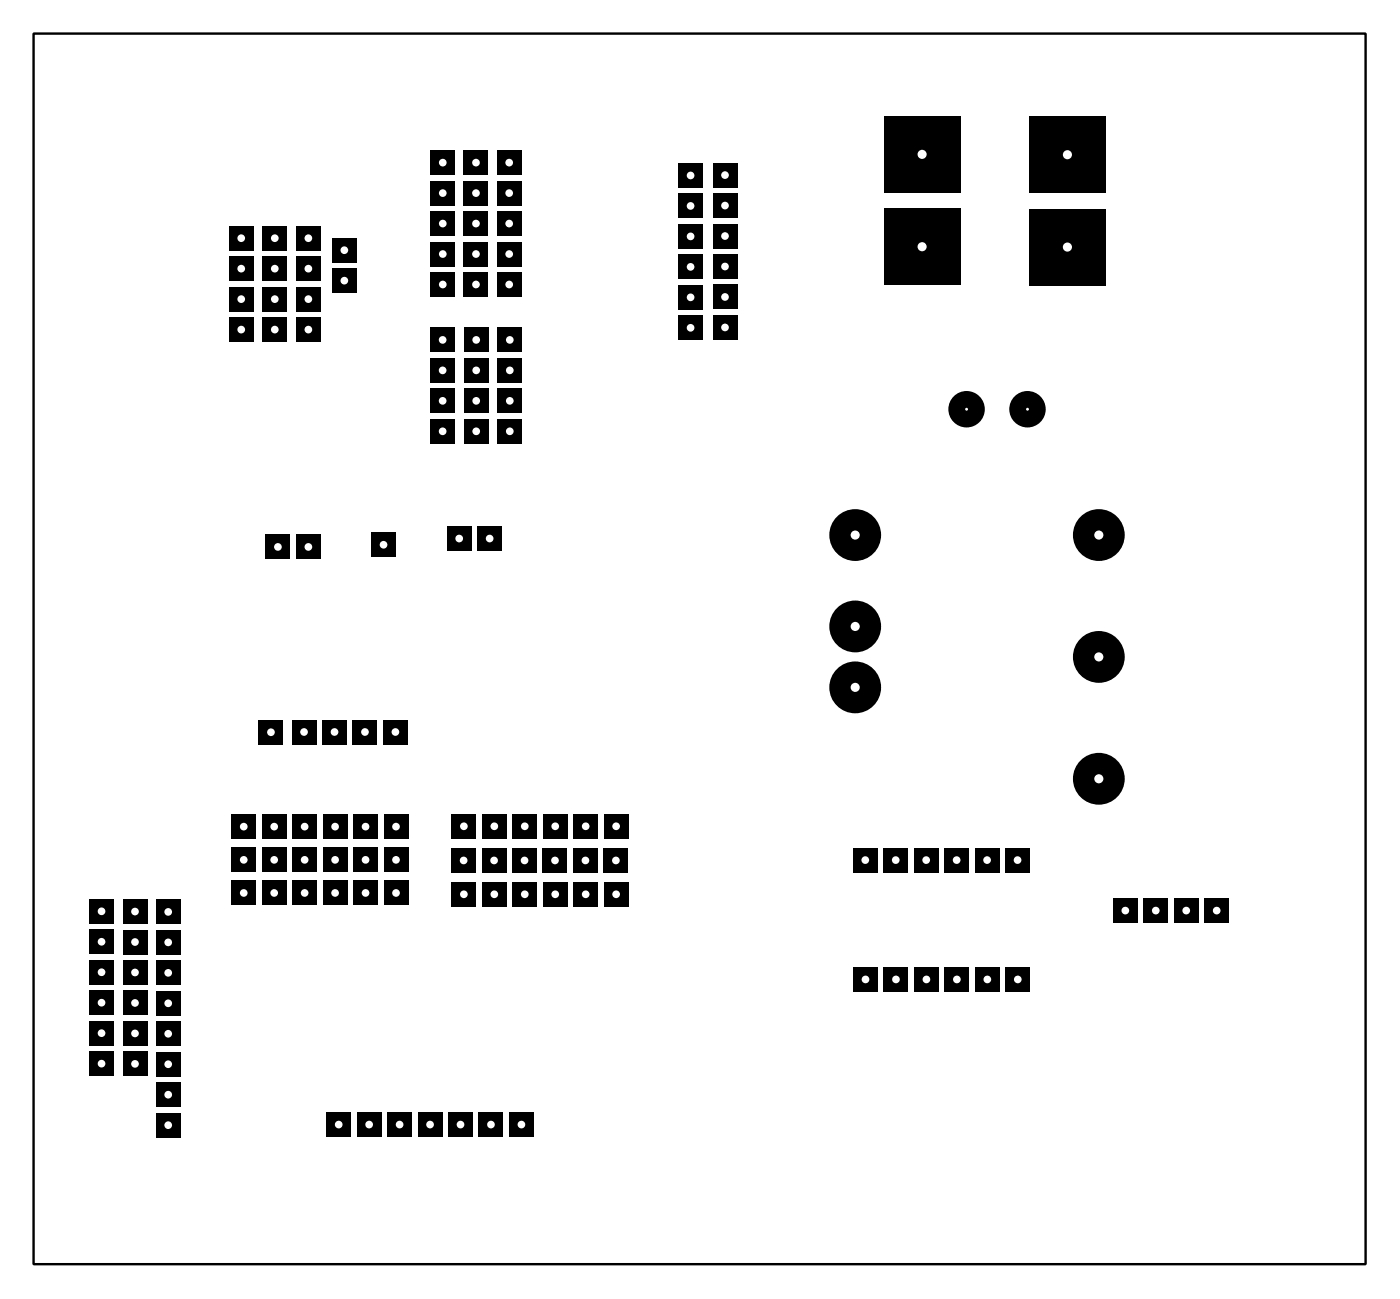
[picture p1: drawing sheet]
<svg xmlns="http://www.w3.org/2000/svg" width="117mm" height="108mm" viewBox="0 0 117 108" stroke-linecap="round" stroke-linejoin="round" font-family="sans-serif">
<path d="M50.4 67.9h2v2h-2z" fill="#000"/>
<circle cx="51.4" cy="68.9" r=".32" fill="#fff"/>
<path d="M47.8 67.9h2.1v2h-2.1z" fill="#000"/>
<circle cx="48.8" cy="68.9" r=".32" fill="#fff"/>
<path d="M45.3 67.9h2v2h-2z" fill="#000"/>
<circle cx="46.3" cy="68.9" r=".32" fill="#fff"/>
<path d="M42.8 67.9h2v2h-2z" fill="#000"/>
<circle cx="43.8" cy="68.9" r=".32" fill="#fff"/>
<path d="M40.2 67.9h2v2h-2z" fill="#000"/>
<circle cx="41.2" cy="68.9" r=".32" fill="#fff"/>
<path d="M37.7 67.9h2v2h-2z" fill="#000"/>
<circle cx="38.7" cy="68.9" r=".32" fill="#fff"/>
<path d="M50.4 70.7h2v2h-2z" fill="#000"/>
<circle cx="51.4" cy="71.7" r=".32" fill="#fff"/>
<path d="M47.8 70.7h2v2h-2z" fill="#000"/>
<circle cx="48.8" cy="71.7" r=".32" fill="#fff"/>
<path d="M45.3 70.7h2v2h-2z" fill="#000"/>
<circle cx="46.3" cy="71.7" r=".32" fill="#fff"/>
<path d="M42.7 70.7h2.1v2h-2.1z" fill="#000"/>
<circle cx="43.7" cy="71.7" r=".32" fill="#fff"/>
<path d="M40.2 70.7h2v2h-2z" fill="#000"/>
<circle cx="41.2" cy="71.7" r=".32" fill="#fff"/>
<path d="M37.7 70.7h2v2h-2z" fill="#000"/>
<circle cx="38.7" cy="71.7" r=".32" fill="#fff"/>
<path d="M50.4 73.5h2v2.1h-2z" fill="#000"/>
<circle cx="51.4" cy="74.6" r=".32" fill="#fff"/>
<path d="M47.8 73.5h2.1v2.1h-2.1z" fill="#000"/>
<circle cx="48.8" cy="74.6" r=".32" fill="#fff"/>
<path d="M45.3 73.5h2v2.1h-2z" fill="#000"/>
<circle cx="46.3" cy="74.6" r=".32" fill="#fff"/>
<path d="M42.8 73.5h2v2.1h-2z" fill="#000"/>
<circle cx="43.8" cy="74.6" r=".32" fill="#fff"/>
<path d="M40.2 73.5h2v2.1h-2z" fill="#000"/>
<circle cx="41.2" cy="74.6" r=".32" fill="#fff"/>
<path d="M37.7 73.5h2v2.1h-2z" fill="#000"/>
<circle cx="38.7" cy="74.6" r=".32" fill="#fff"/>
<path d="M32 67.9h2v2h-2z" fill="#000"/>
<circle cx="33" cy="68.9" r=".32" fill="#fff"/>
<path d="M29.5 67.9h2v2h-2z" fill="#000"/>
<circle cx="30.5" cy="68.9" r=".32" fill="#fff"/>
<path d="M26.9 67.9h2.1v2h-2.1z" fill="#000"/>
<circle cx="27.9" cy="68.9" r=".32" fill="#fff"/>
<path d="M24.4 67.9h2v2h-2z" fill="#000"/>
<circle cx="25.4" cy="68.9" r=".32" fill="#fff"/>
<path d="M21.9 67.9h2v2h-2z" fill="#000"/>
<circle cx="22.9" cy="68.9" r=".32" fill="#fff"/>
<path d="M19.3 67.9h2v2h-2z" fill="#000"/>
<circle cx="20.3" cy="68.9" r=".32" fill="#fff"/>
<path d="M32 70.7h2v2h-2z" fill="#000"/>
<circle cx="33" cy="71.7" r=".32" fill="#fff"/>
<path d="M29.5 70.7h2v2h-2z" fill="#000"/>
<circle cx="30.5" cy="71.7" r=".32" fill="#fff"/>
<path d="M26.9 70.7h2.1v2h-2.1z" fill="#000"/>
<circle cx="27.9" cy="71.7" r=".32" fill="#fff"/>
<path d="M24.4 70.7h2v2h-2z" fill="#000"/>
<circle cx="25.4" cy="71.7" r=".32" fill="#fff"/>
<path d="M21.9 70.7h2v2h-2z" fill="#000"/>
<circle cx="22.9" cy="71.7" r=".32" fill="#fff"/>
<path d="M19.3 70.7h2v2h-2z" fill="#000"/>
<circle cx="20.3" cy="71.7" r=".32" fill="#fff"/>
<path d="M32 73.4h2v2.1h-2z" fill="#000"/>
<circle cx="33" cy="74.4" r=".32" fill="#fff"/>
<path d="M29.5 73.4h2v2.1h-2z" fill="#000"/>
<circle cx="30.5" cy="74.4" r=".32" fill="#fff"/>
<path d="M26.9 73.4h2.1v2.1h-2.1z" fill="#000"/>
<circle cx="27.9" cy="74.4" r=".32" fill="#fff"/>
<path d="M24.4 73.4h2v2.1h-2z" fill="#000"/>
<circle cx="25.4" cy="74.4" r=".32" fill="#fff"/>
<path d="M21.9 73.4h2v2.1h-2z" fill="#000"/>
<circle cx="22.9" cy="74.4" r=".32" fill="#fff"/>
<path d="M19.3 73.4h2v2.1h-2z" fill="#000"/>
<circle cx="20.3" cy="74.4" r=".32" fill="#fff"/>
<path d="M10.2 75h2.1v2h-2.1z" fill="#000"/>
<circle cx="11.3" cy="76" r=".32" fill="#fff"/>
<path d="M10.2 77.5h2.1v2h-2.1z" fill="#000"/>
<circle cx="11.3" cy="78.5" r=".32" fill="#fff"/>
<path d="M10.2 80.1h2.1v2h-2.1z" fill="#000"/>
<circle cx="11.3" cy="81.1" r=".32" fill="#fff"/>
<path d="M10.2 82.6h2.1v2h-2.1z" fill="#000"/>
<circle cx="11.3" cy="83.6" r=".32" fill="#fff"/>
<path d="M10.2 85.1h2.1v2.1h-2.1z" fill="#000"/>
<circle cx="11.3" cy="86.2" r=".32" fill="#fff"/>
<path d="M10.2 87.7h2.1v2h-2.1z" fill="#000"/>
<circle cx="11.3" cy="88.7" r=".32" fill="#fff"/>
<path d="M42.5 92.7h2v2.1h-2z" fill="#000"/>
<circle cx="43.5" cy="93.8" r=".32" fill="#fff"/>
<path d="M39.9 92.7h2.1v2.1h-2.1z" fill="#000"/>
<circle cx="40.9" cy="93.8" r=".32" fill="#fff"/>
<path d="M37.4 92.7h2v2.1h-2z" fill="#000"/>
<circle cx="38.4" cy="93.8" r=".32" fill="#fff"/>
<path d="M34.9 92.7h2v2.1h-2z" fill="#000"/>
<circle cx="35.9" cy="93.8" r=".32" fill="#fff"/>
<path d="M32.3 92.7h2v2.1h-2z" fill="#000"/>
<circle cx="33.3" cy="93.8" r=".32" fill="#fff"/>
<path d="M29.8 92.7h2v2.1h-2z" fill="#000"/>
<circle cx="30.8" cy="93.8" r=".32" fill="#fff"/>
<path d="M27.2 92.7h2.1v2.1h-2.1z" fill="#000"/>
<circle cx="28.2" cy="93.8" r=".32" fill="#fff"/>
<path d="M7.5 75h2v2h-2z" fill="#000"/>
<circle cx="8.5" cy="76" r=".32" fill="#fff"/>
<path d="M7.5 77.5h2v2h-2z" fill="#000"/>
<circle cx="8.5" cy="78.5" r=".32" fill="#fff"/>
<path d="M7.5 80h2v2.1h-2z" fill="#000"/>
<circle cx="8.5" cy="81.1" r=".32" fill="#fff"/>
<path d="M7.5 82.6h2v2h-2z" fill="#000"/>
<circle cx="8.5" cy="83.6" r=".32" fill="#fff"/>
<path d="M7.5 85.1h2v2h-2z" fill="#000"/>
<circle cx="8.5" cy="86.1" r=".32" fill="#fff"/>
<path d="M7.5 87.7h2v2h-2z" fill="#000"/>
<circle cx="8.5" cy="88.7" r=".32" fill="#fff"/>
<path d="M13 75h2v2h-2z" fill="#000"/>
<circle cx="14" cy="76" r=".32" fill="#fff"/>
<path d="M13 77.6h2v2h-2z" fill="#000"/>
<circle cx="14" cy="78.6" r=".32" fill="#fff"/>
<path d="M13 80.1h2v2h-2z" fill="#000"/>
<circle cx="14" cy="81.1" r=".32" fill="#fff"/>
<path d="M13 82.6h2v2.1h-2z" fill="#000"/>
<circle cx="14" cy="83.6" r=".32" fill="#fff"/>
<path d="M13 85.2h2v2h-2z" fill="#000"/>
<circle cx="14" cy="86.2" r=".32" fill="#fff"/>
<path d="M13 87.7h2v2h-2z" fill="#000"/>
<circle cx="14" cy="88.7" r=".32" fill="#fff"/>
<path d="M13 90.3h2v2h-2z" fill="#000"/>
<circle cx="14" cy="91.3" r=".32" fill="#fff"/>
<path d="M13 92.8h2v2h-2z" fill="#000"/>
<circle cx="14" cy="93.8" r=".32" fill="#fff"/>
<path d="M19.1 18.8h2v2.1h-2z" fill="#000"/>
<circle cx="20.1" cy="19.9" r=".32" fill="#fff"/>
<path d="M19.1 21.4h2v2h-2z" fill="#000"/>
<circle cx="20.1" cy="22.4" r=".32" fill="#fff"/>
<path d="M19.1 23.9h2v2h-2z" fill="#000"/>
<circle cx="20.1" cy="24.9" r=".32" fill="#fff"/>
<path d="M19.1 26.5h2v2h-2z" fill="#000"/>
<circle cx="20.1" cy="27.5" r=".32" fill="#fff"/>
<path d="M21.9 18.8h2v2.1h-2z" fill="#000"/>
<circle cx="22.9" cy="19.9" r=".32" fill="#fff"/>
<path d="M21.9 21.4h2v2h-2z" fill="#000"/>
<circle cx="22.9" cy="22.4" r=".32" fill="#fff"/>
<path d="M21.9 23.9h2v2h-2z" fill="#000"/>
<circle cx="22.9" cy="24.9" r=".32" fill="#fff"/>
<path d="M21.9 26.5h2v2h-2z" fill="#000"/>
<circle cx="22.9" cy="27.5" r=".32" fill="#fff"/>
<path d="M24.7 18.8h2v2.1h-2z" fill="#000"/>
<circle cx="25.7" cy="19.9" r=".32" fill="#fff"/>
<path d="M24.7 21.4h2v2h-2z" fill="#000"/>
<circle cx="25.7" cy="22.4" r=".32" fill="#fff"/>
<path d="M24.7 23.9h2v2h-2z" fill="#000"/>
<circle cx="25.7" cy="24.9" r=".32" fill="#fff"/>
<path d="M24.7 26.5h2v2h-2z" fill="#000"/>
<circle cx="25.7" cy="27.5" r=".32" fill="#fff"/>
<path d="M27.7 19.8h2v2.1h-2z" fill="#000"/>
<circle cx="28.7" cy="20.9" r=".32" fill="#fff"/>
<path d="M27.7 22.4h2v2h-2z" fill="#000"/>
<circle cx="28.7" cy="23.4" r=".32" fill="#fff"/>
<path d="M35.9 27.3h2v2h-2z" fill="#000"/>
<circle cx="36.9" cy="28.3" r=".32" fill="#fff"/>
<path d="M35.9 29.9h2v2h-2z" fill="#000"/>
<circle cx="36.9" cy="30.9" r=".32" fill="#fff"/>
<path d="M35.9 32.4h2v2h-2z" fill="#000"/>
<circle cx="36.9" cy="33.4" r=".32" fill="#fff"/>
<path d="M35.9 34.9h2v2.1h-2z" fill="#000"/>
<circle cx="36.9" cy="36" r=".32" fill="#fff"/>
<path d="M38.7 27.3h2v2h-2z" fill="#000"/>
<circle cx="39.7" cy="28.3" r=".32" fill="#fff"/>
<path d="M38.7 29.9h2v2h-2z" fill="#000"/>
<circle cx="39.7" cy="30.9" r=".32" fill="#fff"/>
<path d="M38.7 32.4h2v2h-2z" fill="#000"/>
<circle cx="39.7" cy="33.4" r=".32" fill="#fff"/>
<path d="M38.7 34.9h2v2.1h-2z" fill="#000"/>
<circle cx="39.7" cy="36" r=".32" fill="#fff"/>
<path d="M41.5 27.3h2v2h-2z" fill="#000"/>
<circle cx="42.5" cy="28.3" r=".32" fill="#fff"/>
<path d="M41.5 29.9h2v2h-2z" fill="#000"/>
<circle cx="42.5" cy="30.9" r=".32" fill="#fff"/>
<path d="M41.5 32.4h2v2h-2z" fill="#000"/>
<circle cx="42.5" cy="33.4" r=".32" fill="#fff"/>
<path d="M41.5 34.9h2v2.1h-2z" fill="#000"/>
<circle cx="42.5" cy="36" r=".32" fill="#fff"/>
<path d="M35.9 22.7h2v2h-2z" fill="#000"/>
<circle cx="36.9" cy="23.7" r=".32" fill="#fff"/>
<path d="M35.9 20.2h2v2h-2z" fill="#000"/>
<circle cx="36.9" cy="21.2" r=".32" fill="#fff"/>
<path d="M35.9 17.6h2v2h-2z" fill="#000"/>
<circle cx="36.9" cy="18.6" r=".32" fill="#fff"/>
<path d="M35.9 15.1h2v2h-2z" fill="#000"/>
<circle cx="36.9" cy="16.1" r=".32" fill="#fff"/>
<path d="M35.9 12.5h2v2.1h-2z" fill="#000"/>
<circle cx="36.9" cy="13.6" r=".32" fill="#fff"/>
<path d="M38.7 22.7h2v2h-2z" fill="#000"/>
<circle cx="39.7" cy="23.7" r=".32" fill="#fff"/>
<path d="M38.7 20.2h2v2h-2z" fill="#000"/>
<circle cx="39.7" cy="21.2" r=".32" fill="#fff"/>
<path d="M38.7 17.6h2v2h-2z" fill="#000"/>
<circle cx="39.7" cy="18.6" r=".32" fill="#fff"/>
<path d="M38.7 15.1h2v2h-2z" fill="#000"/>
<circle cx="39.7" cy="16.1" r=".32" fill="#fff"/>
<path d="M38.7 12.5h2v2.1h-2z" fill="#000"/>
<circle cx="39.7" cy="13.6" r=".32" fill="#fff"/>
<path d="M41.5 22.7h2v2h-2z" fill="#000"/>
<circle cx="42.5" cy="23.7" r=".32" fill="#fff"/>
<path d="M41.5 20.2h2v2h-2z" fill="#000"/>
<circle cx="42.5" cy="21.2" r=".32" fill="#fff"/>
<path d="M41.5 17.6h2v2h-2z" fill="#000"/>
<circle cx="42.5" cy="18.6" r=".32" fill="#fff"/>
<path d="M41.5 15.1h2v2h-2z" fill="#000"/>
<circle cx="42.5" cy="16.1" r=".32" fill="#fff"/>
<path d="M41.5 12.5h2v2.1h-2z" fill="#000"/>
<circle cx="42.5" cy="13.6" r=".32" fill="#fff"/>
<path d="M59.5 13.6h2v2h-2z" fill="#000"/>
<circle cx="60.5" cy="14.6" r=".32" fill="#fff"/>
<path d="M59.5 16.1h2v2h-2z" fill="#000"/>
<circle cx="60.5" cy="17.1" r=".32" fill="#fff"/>
<path d="M59.5 18.7h2v2h-2z" fill="#000"/>
<circle cx="60.5" cy="19.7" r=".32" fill="#fff"/>
<path d="M59.5 21.2h2v2h-2z" fill="#000"/>
<circle cx="60.5" cy="22.2" r=".32" fill="#fff"/>
<path d="M59.5 23.7h2v2.1h-2z" fill="#000"/>
<circle cx="60.5" cy="24.8" r=".32" fill="#fff"/>
<path d="M59.5 26.3h2v2h-2z" fill="#000"/>
<circle cx="60.5" cy="27.3" r=".32" fill="#fff"/>
<path d="M56.6 13.6h2v2h-2z" fill="#000"/>
<circle cx="57.6" cy="14.6" r=".32" fill="#fff"/>
<path d="M56.6 16.2h2v2h-2z" fill="#000"/>
<circle cx="57.6" cy="17.2" r=".32" fill="#fff"/>
<path d="M56.6 18.7h2v2h-2z" fill="#000"/>
<circle cx="57.6" cy="19.7" r=".32" fill="#fff"/>
<path d="M56.6 21.2h2v2.1h-2z" fill="#000"/>
<circle cx="57.6" cy="22.2" r=".32" fill="#fff"/>
<path d="M56.6 23.8h2v2h-2z" fill="#000"/>
<circle cx="57.6" cy="24.8" r=".32" fill="#fff"/>
<path d="M56.6 26.3h2v2h-2z" fill="#000"/>
<circle cx="57.6" cy="27.3" r=".32" fill="#fff"/>
<path d="M39.8 43.9h2v2h-2z" fill="#000"/>
<circle cx="40.8" cy="44.9" r=".32" fill="#fff"/>
<path d="M37.3 43.9h2v2h-2z" fill="#000"/>
<circle cx="38.3" cy="44.9" r=".32" fill="#fff"/>
<path d="M73.7 17.4h6.4v6.3h-6.4z" fill="#000"/>
<circle cx="76.9" cy="20.6" r=".38" fill="#fff"/>
<path d="M73.7 9.7h6.4v6.3h-6.4z" fill="#000"/>
<circle cx="76.9" cy="12.9" r=".38" fill="#fff"/>
<path d="M22.2 44.6h2v2h-2z" fill="#000"/>
<circle cx="23.2" cy="45.6" r=".32" fill="#fff"/>
<path d="M24.7 44.6h2v2h-2z" fill="#000"/>
<circle cx="25.7" cy="45.6" r=".32" fill="#fff"/>
<path d="M85.9 17.4h6.3v6.4h-6.3z" fill="#000"/>
<circle cx="89" cy="20.6" r=".38" fill="#fff"/>
<path d="M85.9 9.7h6.3v6.4h-6.3z" fill="#000"/>
<circle cx="89" cy="12.9" r=".38" fill="#fff"/>
<path d="M71.2 70.7h2v2h-2z" fill="#000"/>
<circle cx="72.2" cy="71.7" r=".32" fill="#fff"/>
<path d="M73.7 70.7h2v2h-2z" fill="#000"/>
<circle cx="74.7" cy="71.7" r=".32" fill="#fff"/>
<path d="M76.2 70.7h2.1v2h-2.1z" fill="#000"/>
<circle cx="77.2" cy="71.7" r=".32" fill="#fff"/>
<path d="M78.8 70.7h2v2h-2z" fill="#000"/>
<circle cx="79.8" cy="71.7" r=".32" fill="#fff"/>
<path d="M81.3 70.7h2v2h-2z" fill="#000"/>
<circle cx="82.3" cy="71.7" r=".32" fill="#fff"/>
<path d="M83.9 70.7h2v2h-2z" fill="#000"/>
<circle cx="84.9" cy="71.7" r=".32" fill="#fff"/>
<path d="M71.2 80.6h2v2.1h-2z" fill="#000"/>
<circle cx="72.2" cy="81.7" r=".32" fill="#fff"/>
<path d="M73.7 80.6h2v2.1h-2z" fill="#000"/>
<circle cx="74.7" cy="81.7" r=".32" fill="#fff"/>
<path d="M76.3 80.6h2v2.1h-2z" fill="#000"/>
<circle cx="77.3" cy="81.7" r=".32" fill="#fff"/>
<path d="M78.8 80.6h2v2.1h-2z" fill="#000"/>
<circle cx="79.8" cy="81.7" r=".32" fill="#fff"/>
<path d="M81.3 80.6h2.1v2.1h-2.1z" fill="#000"/>
<circle cx="82.3" cy="81.7" r=".32" fill="#fff"/>
<path d="M83.9 80.6h2v2.1h-2z" fill="#000"/>
<circle cx="84.9" cy="81.7" r=".32" fill="#fff"/>
<path d="M100.5 74.9h2v2h-2z" fill="#000"/>
<circle cx="101.5" cy="75.9" r=".32" fill="#fff"/>
<path d="M97.9 74.9h2v2h-2z" fill="#000"/>
<circle cx="98.9" cy="75.9" r=".32" fill="#fff"/>
<path d="M95.4 74.9h2v2h-2z" fill="#000"/>
<circle cx="96.4" cy="75.9" r=".32" fill="#fff"/>
<path d="M92.8 74.9h2.1v2h-2.1z" fill="#000"/>
<circle cx="93.9" cy="75.9" r=".32" fill="#fff"/>
<path d="M32 60h2v2h-2z" fill="#000"/>
<circle cx="33" cy="61" r=".32" fill="#fff"/>
<path d="M29.4 60h2v2h-2z" fill="#000"/>
<circle cx="30.4" cy="61" r=".32" fill="#fff"/>
<path d="M26.9 60h2v2h-2z" fill="#000"/>
<circle cx="27.9" cy="61" r=".32" fill="#fff"/>
<path d="M24.3 60h2.1v2h-2.1z" fill="#000"/>
<circle cx="25.4" cy="61" r=".32" fill="#fff"/>
<path d="M31 44.4h2v2h-2z" fill="#000"/>
<circle cx="32" cy="45.4" r=".32" fill="#fff"/>
<circle cx="71.3" cy="57.3" r="2.16" fill="#000"/>
<circle cx="71.3" cy="57.3" r=".38" fill="#fff"/>
<circle cx="71.3" cy="52.2" r="2.16" fill="#000"/>
<circle cx="71.3" cy="52.2" r=".38" fill="#fff"/>
<circle cx="91.6" cy="64.9" r="2.16" fill="#000"/>
<circle cx="91.6" cy="64.9" r=".38" fill="#fff"/>
<circle cx="91.6" cy="54.8" r="2.16" fill="#000"/>
<circle cx="91.6" cy="54.8" r=".38" fill="#fff"/>
<circle cx="91.6" cy="44.6" r="2.16" fill="#000"/>
<circle cx="91.6" cy="44.6" r=".38" fill="#fff"/>
<circle cx="71.3" cy="44.6" r="2.16" fill="#000"/>
<circle cx="71.3" cy="44.6" r=".38" fill="#fff"/>
<path d="M21.6 60h2v2.1h-2z" fill="#000"/>
<circle cx="22.6" cy="61" r=".32" fill="#fff"/>
<circle cx="80.6" cy="34.1" r="1.52" fill="#000"/>
<circle cx="80.6" cy="34.1" r=".12" fill="#fff"/>
<circle cx="85.7" cy="34.1" r="1.52" fill="#000"/>
<circle cx="85.7" cy="34.1" r=".12" fill="#fff"/>
<path d="M2.8 2.8h111.1v102.6h-111.1z" fill="none" stroke="#000" stroke-width=".2"/>
</svg>
